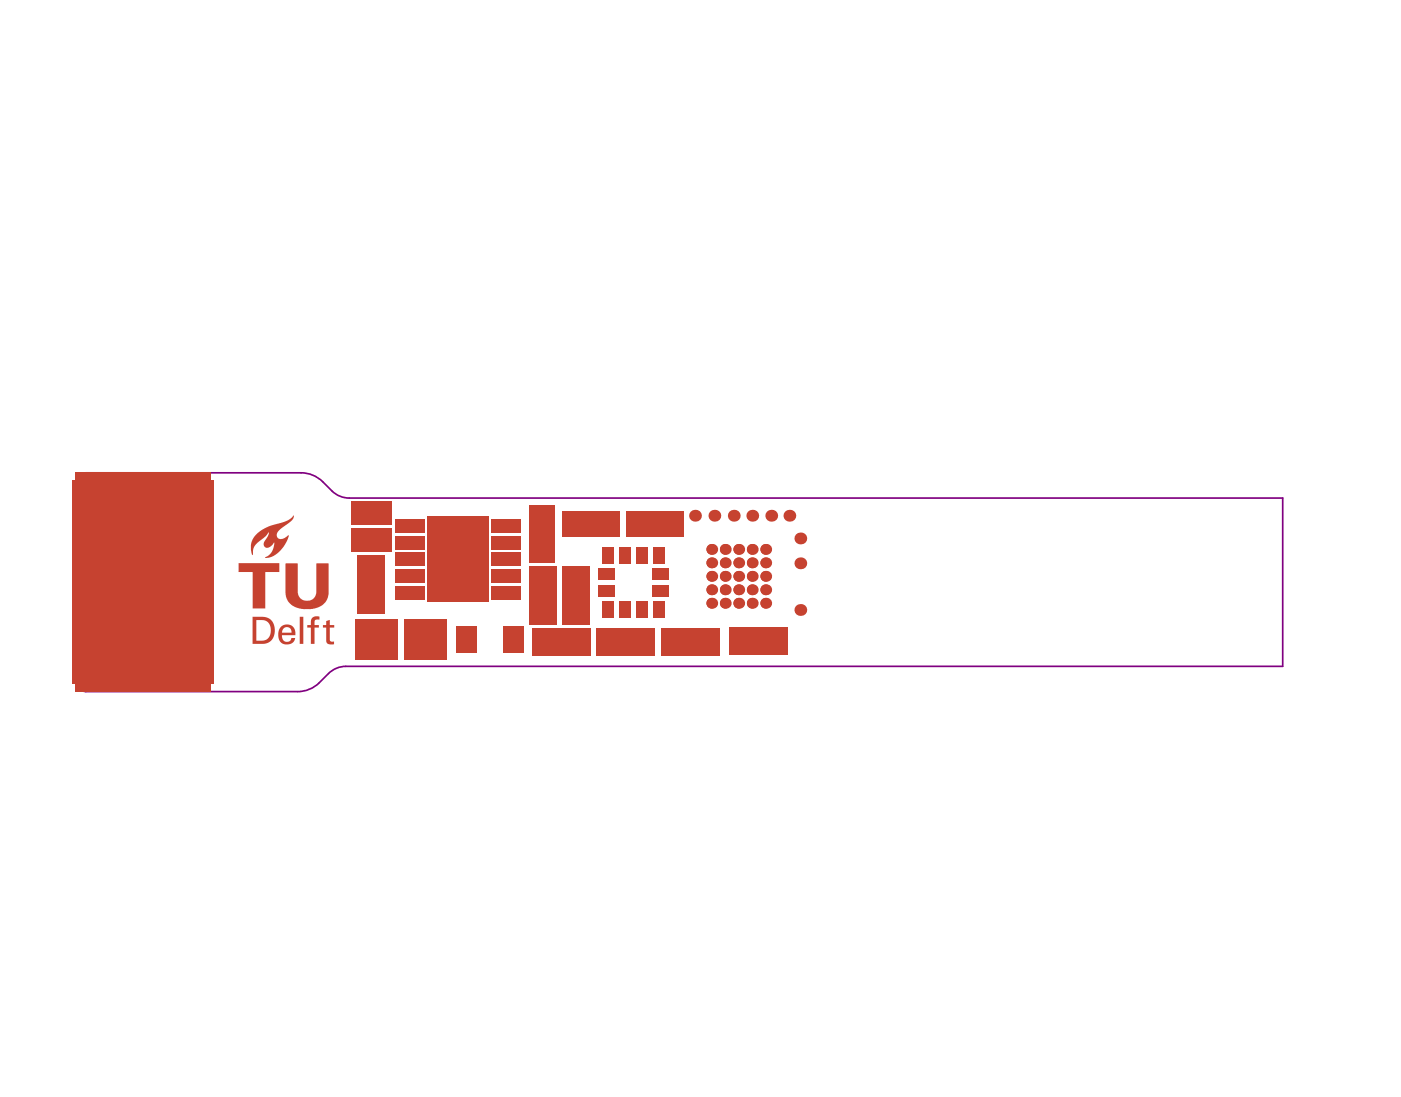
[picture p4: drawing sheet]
<svg xmlns="http://www.w3.org/2000/svg" width="138mm" height="108mm" viewBox="0 0 138 108" stroke-linecap="round" stroke-linejoin="round" font-family="sans-serif">
<path d="M7.5 47.6a1 1 0 0 1 1-.9h21.2a3 3 0 0 1 2.2 .9 3.7 3.7 0 0 0 2.2 1.5l92.5 .1v16.6h-92.5a2.41 2.41 0 0 0-1.7 .7 4.3 4.3 0 0 1-2.5 1.7l-21.4 .1a1 1 0 0 1-1-1v-19.6" fill="none" stroke="#800080" stroke-width=".17"/>
<g fill="#c64230">
<path d="M28.2 55.6h1.2v3l.2 .5 .5 .2h.4l.4-.1 .3-.5v-3.1h1.2v3.1l-.1 .5-.4 .5-.8 .4-1.1 .1-.8-.2-.6-.4-.3-.4-.1-.4z"/>
<path d="M23.6 55.6h4v.9h-1.4v3.6h-1.3v-3.6h-1.3z"/>
<path d="M25.2 52.9l.9-.7 .6-.3 1.7-.5 .4-.2 .1-.3h.1l-.1 .4-1.2 .9-.3 .4-.1 .4 .3 .2h.4l.4-.4 .1 .1-.2 .7-.4 .5-.9 .8-.4 .2h-.4l.6-.6 .3-.8-.1-.1-.2 .3-.4 .2h-.1l-.2-.2v-.4l.4-.6v-.3l-.3 .4-1 .8-.2 .4v.6h-.1l-.1-1 .1-.5z"/>
<path d="M30.8 61l.3-.2 .4 .1v.3h-.3l-.2 .1 .1 .4h.4v.3h-.5v1.6h-.3v-1.6h-.4v-.3h.4v-.4z"/>
<path d="M29.6 60.9h.3v2.7h-.3z"/>
<path d="M32.2 61.3l.4-.1v.5h.4v.3h-.4v1.2l.1 .1h.3v.3h-.5l-.3-.2v-1.4h-.3v-.3h.3z"/>
<path d="M27.7 61.9l.4-.2h.4l.3 .1 .2 .1 .1 .3v.5h-1.3l.1 .4 .3 .3 .4-.1 .2-.3h.3l-.1 .3-.2 .2-.3 .1h-.4l-.5-.3-.1-.4v-.4zM28 62.1l-.2 .4h1l-.1-.4-.2-.1-.3-.1z"/>
<path d="M24.9 60.9h1.3l.4 .2 .3 .2 .2 .6v.5l-.1 .6-.4 .4-.5 .2h-1.2zM25.3 61.2v2h.9l.3-.2 .2-.4v-.5l-.1-.4-.2-.3-.2-.1z"/>
</g>
<path d="M7.4 46.6h13.4v21.7h-13.4z" fill-rule="evenodd" fill="#c64230"/>
<g fill="none" stroke="#c64230" stroke-width=".1">
<circle cx="70.3" cy="56.9" r=".48"/>
<circle cx="70.3" cy="54.2" r=".48"/>
<circle cx="70.3" cy="55.6" r=".48"/>
<circle cx="70.3" cy="59.6" r=".48"/>
<circle cx="70.3" cy="58.2" r=".48"/>
<circle cx="71.6" cy="56.9" r=".48"/>
<circle cx="71.6" cy="54.2" r=".48"/>
<circle cx="71.6" cy="55.6" r=".48"/>
<circle cx="71.6" cy="58.2" r=".48"/>
<circle cx="71.6" cy="59.6" r=".48"/>
<circle cx="72.9" cy="56.9" r=".48"/>
<circle cx="72.9" cy="54.2" r=".48"/>
<circle cx="72.9" cy="58.2" r=".48"/>
<circle cx="72.9" cy="55.6" r=".48"/>
<circle cx="72.9" cy="59.6" r=".48"/>
<circle cx="74.3" cy="56.9" r=".48"/>
<circle cx="74.3" cy="54.2" r=".48"/>
<circle cx="74.3" cy="59.6" r=".48"/>
<circle cx="74.3" cy="55.6" r=".48"/>
<circle cx="74.3" cy="58.2" r=".48"/>
<circle cx="75.6" cy="56.9" r=".48"/>
<circle cx="75.6" cy="54.2" r=".48"/>
<circle cx="75.6" cy="55.6" r=".48"/>
<circle cx="75.6" cy="59.6" r=".48"/>
<circle cx="75.6" cy="58.2" r=".48"/>
</g>
<g fill="#c64230">
<circle cx="70.3" cy="54.2" r=".53"/>
<circle cx="72.9" cy="59.6" r=".53"/>
<circle cx="72.9" cy="58.2" r=".53"/>
<circle cx="70.3" cy="58.2" r=".53"/>
<circle cx="70.3" cy="59.6" r=".53"/>
<circle cx="71.6" cy="59.6" r=".53"/>
<circle cx="71.6" cy="58.2" r=".53"/>
<circle cx="70.3" cy="56.9" r=".53"/>
<circle cx="70.3" cy="55.6" r=".53"/>
<circle cx="71.6" cy="56.9" r=".53"/>
<circle cx="71.6" cy="55.6" r=".53"/>
<circle cx="71.6" cy="54.2" r=".53"/>
<circle cx="74.3" cy="59.6" r=".53"/>
<circle cx="74.3" cy="58.2" r=".53"/>
<circle cx="75.6" cy="59.6" r=".53"/>
<circle cx="75.6" cy="58.2" r=".53"/>
<circle cx="75.6" cy="56.9" r=".53"/>
<circle cx="72.9" cy="56.9" r=".53"/>
<circle cx="72.9" cy="55.6" r=".53"/>
<circle cx="72.9" cy="54.2" r=".53"/>
<circle cx="74.3" cy="56.9" r=".53"/>
<circle cx="74.3" cy="55.6" r=".53"/>
<circle cx="74.3" cy="54.2" r=".53"/>
<circle cx="75.6" cy="55.6" r=".53"/>
<circle cx="75.6" cy="54.2" r=".53"/>
<circle cx="76.1" cy="50.9" r=".58"/>
<circle cx="36.5" cy="53.2" r=".58"/>
<circle cx="36.5" cy="50.7" r=".58"/>
<circle cx="70.5" cy="50.9" r=".58"/>
<circle cx="68.6" cy="50.9" r=".58"/>
<circle cx="77.9" cy="50.9" r=".58"/>
<circle cx="72.4" cy="50.9" r=".58"/>
<circle cx="74.3" cy="50.9" r=".58"/>
<circle cx="79" cy="60.2" r=".58"/>
<circle cx="79" cy="53.2" r=".58"/>
<circle cx="79" cy="55.6" r=".58"/>
</g>
<g fill="#c64230">
<path d="M7.2 49.1h14v1.8h-14z" fill-rule="evenodd"/>
<path d="M7.2 50.7h14v1.9h-14z" fill-rule="evenodd"/>
<path d="M7.2 52.4h14v1.8h-14z" fill-rule="evenodd"/>
<path d="M7.2 54.1h14v1.8h-14z" fill-rule="evenodd"/>
<path d="M7.2 55.7h14v1.9h-14z" fill-rule="evenodd"/>
<path d="M7.2 64h14v1.9h-14z" fill-rule="evenodd"/>
<path d="M7.2 62.4h14v1.8h-14z" fill-rule="evenodd"/>
<path d="M7.2 60.7h14v1.9h-14z" fill-rule="evenodd"/>
<path d="M7.2 59.1h14v1.8h-14z" fill-rule="evenodd"/>
<path d="M7.2 57.4h14v1.8h-14z" fill-rule="evenodd"/>
<path d="M7.2 65.7h14v1.8h-14z" fill-rule="evenodd"/>
<path d="M7.2 47.4h14v1.9h-14z" fill-rule="evenodd"/>
<path d="M34.7 49.5h4v2.3h-4z" fill-rule="evenodd"/>
<path d="M39 51.2h2.9v1.4h-2.9z" fill-rule="evenodd"/>
<path d="M39 52.9h2.9v1.4h-2.9z" fill-rule="evenodd"/>
<path d="M39 54.6h2.9v1.3h-2.9z" fill-rule="evenodd"/>
<path d="M39 56.2h2.9v1.4h-2.9z" fill-rule="evenodd"/>
<path d="M39 57.9h2.9v1.3h-2.9z" fill-rule="evenodd"/>
<path d="M48.5 51.2h2.9v1.4h-2.9z" fill-rule="evenodd"/>
<path d="M48.5 52.9h2.9v1.4h-2.9z" fill-rule="evenodd"/>
<path d="M48.5 54.6h2.9v1.3h-2.9z" fill-rule="evenodd"/>
<path d="M48.5 56.2h2.9v1.4h-2.9z" fill-rule="evenodd"/>
<path d="M48.5 57.9h2.9v1.3h-2.9z" fill-rule="evenodd"/>
<path d="M42.2 51h6v8.5h-6z" fill-rule="evenodd"/>
<path d="M34.7 52.2h4v2.3h-4z" fill-rule="evenodd"/>
<path d="M55.5 55.9h2.7v2.9h-2.7z" fill-rule="evenodd"/>
<path d="M55.5 58.8h2.7v2.9h-2.7z" fill-rule="evenodd"/>
<path d="M52.3 52.7h2.5v2.9h-2.5z" fill-rule="evenodd"/>
<path d="M52.3 49.9h2.5v2.8h-2.5z" fill-rule="evenodd"/>
<path d="M55.5 50.5h2.9v2.5h-2.9z" fill-rule="evenodd"/>
<path d="M58.4 50.5h2.8v2.5h-2.8z" fill-rule="evenodd"/>
<path d="M64.4 57.7h1.6v1.2h-1.6z" fill-rule="evenodd"/>
<path d="M64.4 56.1h1.6v1.1h-1.6z" fill-rule="evenodd"/>
<path d="M62.8 54h1.1v1.7h-1.1z" fill-rule="evenodd"/>
<path d="M64.4 54h1.2v1.7h-1.2z" fill-rule="evenodd"/>
<path d="M61.1 54h1.2v1.7h-1.2z" fill-rule="evenodd"/>
<path d="M61.1 59.3h1.2v1.7h-1.2z" fill-rule="evenodd"/>
<path d="M64.4 59.3h1.2v1.7h-1.2z" fill-rule="evenodd"/>
<path d="M62.8 59.3h1.1v1.7h-1.1z" fill-rule="evenodd"/>
<path d="M59 57.7h1.7v1.2h-1.7z" fill-rule="evenodd"/>
<path d="M59 56.1h1.7v1.1h-1.7z" fill-rule="evenodd"/>
<path d="M59.4 59.3h1.2v1.7h-1.2z" fill-rule="evenodd"/>
<path d="M59.4 54h1.2v1.7h-1.2z" fill-rule="evenodd"/>
<path d="M52.2 58.8h2.8v2.9h-2.8z" fill-rule="evenodd"/>
<path d="M52.2 55.9h2.8v2.9h-2.8z" fill-rule="evenodd"/>
<path d="M35 61.1h4.2v4h-4.2z" fill-rule="evenodd"/>
<path d="M39.9 61.1h4.1v4h-4.1z" fill-rule="evenodd"/>
<path d="M49.7 61.8h2v2.7h-2z" fill-rule="evenodd"/>
<path d="M45 61.8h2v2.7h-2z" fill-rule="evenodd"/>
<path d="M61.8 50.5h2.9v2.5h-2.9z" fill-rule="evenodd"/>
<path d="M64.7 50.5h2.8v2.5h-2.8z" fill-rule="evenodd"/>
<path d="M61.7 62h3v2.7h-3z" fill-rule="evenodd"/>
<path d="M58.9 62h2.9v2.7h-2.9z" fill-rule="evenodd"/>
<path d="M55.4 62h2.9v2.7h-2.9z" fill-rule="evenodd"/>
<path d="M52.5 62h3v2.7h-3z" fill-rule="evenodd"/>
<path d="M35.3 54.8h2.7v3h-2.7z" fill-rule="evenodd"/>
<path d="M35.3 57.7h2.7v2.9h-2.7z" fill-rule="evenodd"/>
<path d="M74.8 61.9h2.9v2.8h-2.9z" fill-rule="evenodd"/>
<path d="M71.9 61.9h3v2.8h-3z" fill-rule="evenodd"/>
<path d="M65.3 62h2.9v2.7h-2.9z" fill-rule="evenodd"/>
<path d="M68.1 62h3v2.7h-3z" fill-rule="evenodd"/>
</g>
</svg>
